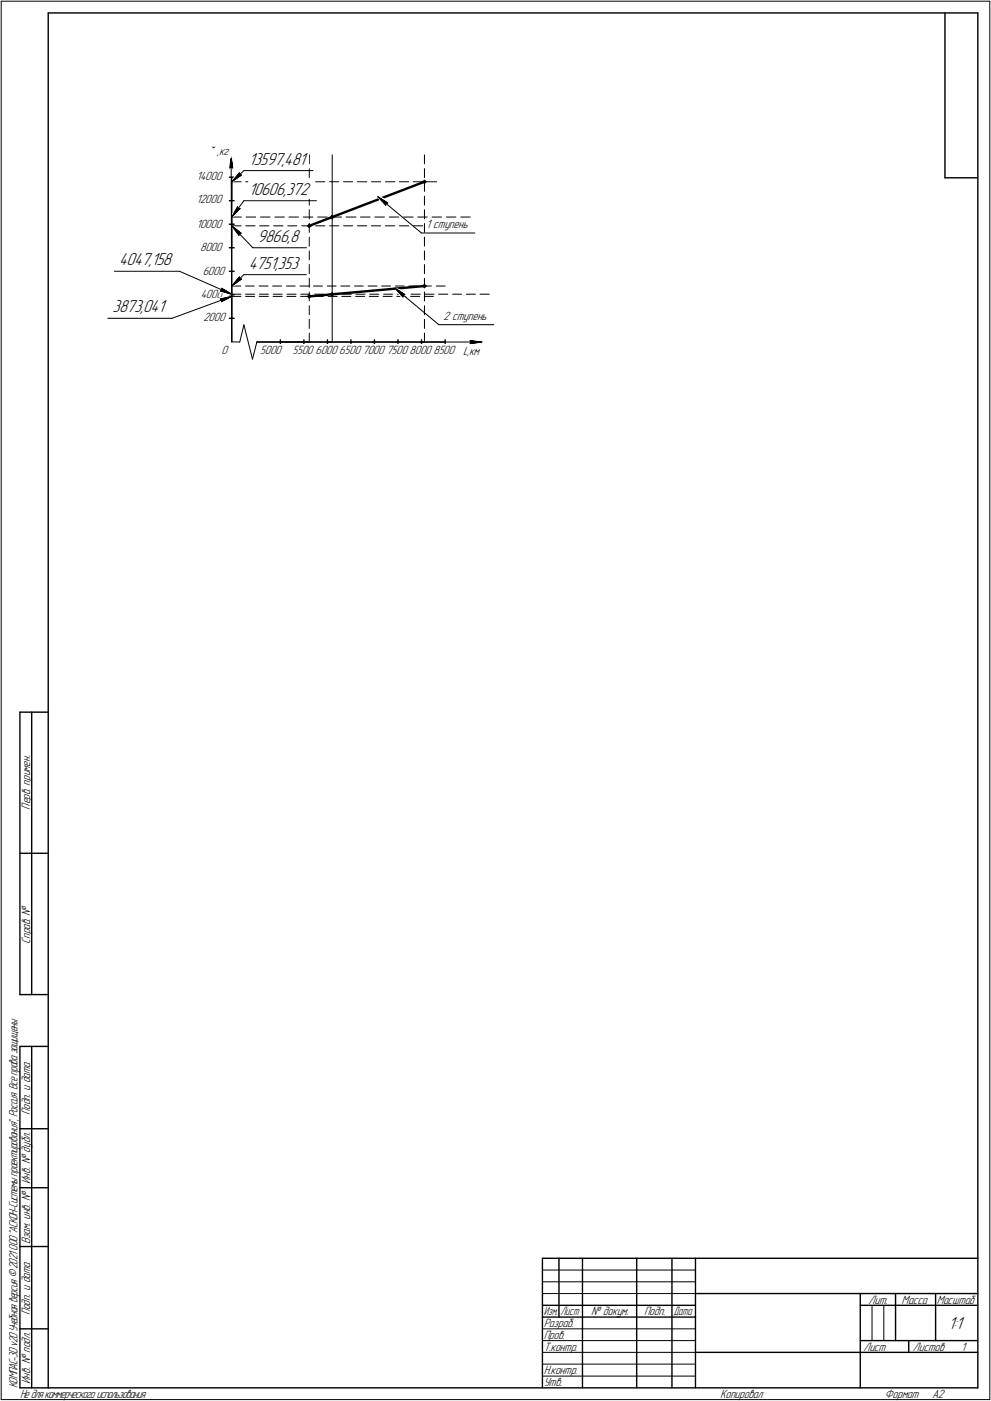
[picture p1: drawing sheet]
<svg xmlns="http://www.w3.org/2000/svg" width="421mm" height="595mm" viewBox="0 0 421 595" stroke-linecap="round" stroke-linejoin="round" font-family="sans-serif">
<defs><g id="words">
<g font-size="7.8">
<text x="105.7" y="69.9">13597,481</text>
<text x="105.7" y="82.7">10606,372</text>
<text x="109.5" y="102.7">9866,8</text>
<text x="50.6" y="112.7">4047,158</text>
<text x="105.7" y="114.1">4751,353</text>
<text x="47.8" y="132.7">3873,041</text>
<text x="402.9" y="564.5">1:1</text>
</g>
<g font-size="5.4">
<text x="83.5" y="76.7">14000</text>
<text x="83.5" y="86.4">12000</text>
<text x="83.5" y="96.7">10000</text>
<text x="181.1" y="96.9">1 ступень</text>
<text x="85" y="106.7">8000</text>
<text x="86.1" y="116.7">6000</text>
<text x="85.3" y="126.7">4000</text>
<text x="86.4" y="136.3">2000</text>
<text x="188.4" y="135.8">2 ступень</text>
<text x="94.1" y="150.2">0</text>
<text x="110.6" y="150.4">5000</text>
<text x="124.3" y="150.4">5500</text>
<text x="134" y="150.3">6000</text>
<text x="144.2" y="150.3">6500</text>
<text x="154" y="150.3">7000</text>
<text x="164.2" y="150.3">7500</text>
<text x="174" y="150.3">8000</text>
<text x="184.2" y="150.3">8500</text>
<text x="196.8" y="150.9">L,км</text>
<text x="12.8" y="343.9" transform="rotate(-90 12.8 343.9)">Перв. примен.</text>
<text x="12.8" y="400.8" transform="rotate(-90 12.8 400.8)">Справ. №</text>
<text x="12.8" y="473.7" transform="rotate(-90 12.8 473.7)">Подп. и дата</text>
<text x="12.8" y="502.8" transform="rotate(-90 12.8 502.8)">Инв. № дубл.</text>
<text x="12.8" y="528.6" transform="rotate(-90 12.8 528.6)">Взам. инв. №</text>
<text x="369.1" y="553.8">Лит.</text>
<text x="383.1" y="553.8">Масса</text>
<text x="398" y="553.8">Масштаб</text>
<text x="12.8" y="558.7" transform="rotate(-90 12.8 558.7)">Подп. и дата</text>
<text x="231" y="563.8">Разраб.</text>
<text x="251.2" y="558.8">№ докум.</text>
<text x="273.6" y="558.8">Подп.</text>
<text x="231" y="568.8">Пров.</text>
<text x="231" y="573.8">Т.контр.</text>
<text x="366.9" y="573.8">Лист</text>
<text x="387.9" y="573.8">Листов</text>
<text x="408.4" y="573.8">1</text>
<text x="12.8" y="587.8" transform="rotate(-90 12.8 587.8)">Инв. № подл.</text>
<text x="231" y="583.8">Н.контр.</text>
<text x="7.5" y="589.5" transform="rotate(-90 7.5 589.5)">КОМПАС-3Dv20Учебнаяверсия©2021 ООО&quot;АСКОН-Системыпроектирования&quot;, Россия. Всеправазащищены.</text>
<text x="8.5" y="593.7">Недлякоммерческогоиспользования</text>
<text x="231" y="588.8">Утв.</text>
<text x="306" y="593.8">Копировал</text>
<text x="376" y="593.8">Формат</text>
<text x="396" y="593.8">A2</text>
</g>
<g font-size="5.3">
<text x="231.1" y="558.8">Изм.</text>
<text x="238.1" y="558.8">Лист</text>
<text x="286.1" y="558.8">Дата</text>
</g>
<text font-size="5.1" x="88.8" y="65.8">ˇ ,кг</text>
</g></defs>
<g fill="none" stroke="#000" stroke-width=".42">
<path d="M.5 .5v594zM.5 .5h420zM420.5 .5v594zM97.6 71.4l.7-.5zM98.2 66.4l.7 5zM98.2 66.4l-.6 5zM98.2 66.4l.3 78.8zM98.3 70.9l.6 .5zM98.5 77.2v8.1zM98.5 77.2h3.9zM98.5 77.2l4.1-2.9zM98.5 77.2l5.1-4.7z"/>
<path d="M101.7 73.4l-3.2 3.8zM101.7 73.4l.1 .8zM101.8 74.2l.8 .1zM103.6 72.5h29.4zM104.4 77.2h4zM110.3 77.2h4zM116.2 77.2h4zM122.3 77.2h3.9zM128.2 77.2h3.9zM131.4 77.5v3.8zM131.4 71.6v3.8zM131.4 65.8v3.8z"/>
<path d="M134.1 77.2h3.9zM140 77.2h3.9zM141.1 65.8v79.5zM146 77.2h3.9zM151.9 77.2h3.9zM157.8 77.2h3.9zM163.7 77.2h4zM169.7 77.2h4zM175.6 77.2h4zM179.6 77.2l.7-.7zM179.6 77.2l.7 .8zM179.8 77.2l.5-.4z"/>
<path d="M179.8 77.2l.5 .5zM180.1 77.2l.2 .3zM180.3 77.5v3.8zM180.3 71.6v3.8zM180.3 65.8v3.8zM180.3 77l.3 .2zM180.3 77l-.2 .2zM180.3 77.5l.3-.3zM180.3 76.8l.5 .4zM180.3 77.7l.5-.5zM180.3 76.5l.8 .7zM180.3 78l.8-.8z"/>
<path d="M180.6 77.2h.2zM180.8 77.2h.3zM181.5 77.2h4zM98.5 95.9v9.3zM98.5 95.9h3.9zM98.5 92.2v3zM98.5 92.2h4zM98.5 95.9l3.9 3.2zM98.5 95.9l3 4.1zM98.5 95.9l8.9 9.3zM100.9 87.8l-2.4 4.4zM100.9 87.8l.3 .8z"/>
<path d="M101.2 88.6h.8zM101.6 99.1h.8zM101.6 99.1l-.1 .9zM102 88.6l-3.5 3.6zM103.6 85.3l-5.1 6.9zM103.6 85.3h30.9zM104.4 95.9h4zM104.6 92.2h4zM110.3 95.9h4zM110.7 92.2h4zM116.2 95.9h4zM116.8 92.2h4z"/>
<path d="M122.3 95.9h3.9zM122.8 92.2h4zM128.2 95.9h3.9zM128.9 92.2h4zM130.6 95.9l.8-.7zM130.6 95.9l.8 .8zM130.9 95.9l.5-.5zM130.9 95.9l.5 .5zM131.1 95.9l.3 .3zM131.4 94.9v3.8zM131.4 89.1v3.9zM131.4 83.3v3.8z"/>
<path d="M131.4 95.7l.3 .2zM131.4 95.7l-.3 .2zM131.4 95.4l.5 .5zM131.4 95.2l.8 .7zM131.7 95.9l-.3 .3zM131.7 95.9h.2zM131.9 95.9l-.5 .5zM131.9 95.9h.3zM132.2 95.9l-.8 .8zM134.1 95.9h3.9zM135 92.2h4zM140 95.9h3.9z"/>
<path d="M140.4 92.2l.7-.8zM140.4 92.2l.7 .8zM140.6 92.2l.5 .5zM140.9 92.2l.2 .3zM141.1 92.2h4zM141.1 91.9l.3 .3zM141.1 91.9l-.2 .3zM141.1 91.7l.5 .5zM141.1 91.7l-.5 .5zM141.1 91.4l.8 .8zM141.1 93l.8-.8zM141.4 92.2l-.3 .3z"/>
<path d="M141.4 92.2h.2zM141.6 92.2l-.5 .5zM141.6 92.2h.3zM146 95.9h3.9zM147.1 92.2h4.1zM151.9 95.9h3.9zM153.2 92.2h4zM157.8 95.9h3.9zM159.3 92.2h4zM160.5 83.6l4.3 2.6zM160.5 83.6l3.4 3.6zM160.5 83.6l18.6 15.4z"/>
<path d="M163.7 95.9h4zM163.9 86.4l.9-.2zM163.9 86.4v.8zM165.4 92.2h4zM169.7 95.9h4zM171.4 92.2h4.1zM175.6 95.9h4zM177.5 92.2h4zM179.1 99h22.7zM180.3 94.9v3.8zM180.3 89.1v3.9zM180.3 83.3v3.8z"/>
<path d="M181.5 95.9h4zM183.6 92.2h4zM189.7 92.2h4zM195.7 92.2h4.1zM48.6 115.2h27.7zM76.3 115.2l22.2 9.8zM101.7 117.6l-3.2 3.9zM101.7 117.6l.1 .8zM101.8 118.4l.8 .1zM103.6 116.7h26.5zM107.4 105.2h22.8zM131.4 118.2v3.8z"/>
<path d="M131.4 112.4v3.8zM131.4 106.6v3.8zM131.4 100.8v3.8zM180.3 118.2v3.8zM180.3 112.4v3.8zM180.3 106.6v3.8zM180.3 100.8v3.8zM45.8 135.2h27.3zM73.1 135.2l25.4-9.3zM93.6 127l.6 .4zM93.6 127l4.9-1.1zM93.6 123.6l4.9 1.4z"/>
<path d="M93.6 123.6l.8-.4zM94.1 128.2l4.4-2.3zM94.1 122.4l.3 .8zM94.1 122.4l4.4 2.6zM94.2 127.4l-.1 .8zM98.5 125.9v9.3zM98.5 125.9h3.9zM98.5 121.5v3.7zM98.5 121.5h3.8zM98.5 125h3.9zM98.5 121.5l4.1-3zM98.5 121.5l5.1-4.8z"/>
<path d="M103.6 138l-1.7 7.3zM103.6 138l3.7 14.6zM104.3 125.9h3.9zM104.3 121.5h3.7zM104.3 125h3.9zM110.1 121.5h3.8zM110.2 125.9h3.8zM110.2 125h3.8zM115.8 121.5h3.8zM116 125.9h3.9zM116.1 125h3.8zM121.7 121.5h3.7z"/>
<path d="M121.8 125.9h3.9zM121.9 125h3.9zM127.4 121.5h3.8zM127.7 125.9h3.9zM127.8 125h3.9zM130.6 125.9l.8 .8zM130.9 125.9l.5-.5zM130.9 125.9l.5 .5zM131.1 125.9l.3 .3zM131.4 135.6v3.9zM131.4 129.9v3.8zM131.4 124v3.8z"/>
<path d="M131.4 125.6l.3 .3zM131.4 125.6l-.3 .3zM131.4 126.2l.3-.3zM131.4 125.4l.5 .5zM131.4 126.4l.5-.5zM131.4 125.1l.8 .8zM131.4 125.1l-.8 .8zM131.7 125.9h.2zM131.9 125.9h.3zM132.2 125.9l-.8 .8zM133.2 121.5h3.8zM133.5 125.9h3.9z"/>
<path d="M133.7 125h3.8zM139 121.5h3.8zM139.4 125.9h3.9zM139.5 125h3.8zM140.4 125l.7-.7zM140.4 125l.7 .7zM140.6 125l.5-.5zM140.6 125l.5 .5zM140.9 125l.2 .2zM141.1 124.7l.3 .3zM141.1 124.7l-.2 .3zM141.1 124.5l.5 .5z"/>
<path d="M141.1 125.5l.5-.5zM141.1 124.3l.8 .7zM141.1 125.7l.8-.7zM141.4 125l-.3 .2zM141.4 125h.2zM141.6 125h.3zM144.8 121.5h3.8zM145.2 125.9h3.9zM145.4 125h3.9zM150.6 121.5h3.7zM151 125.9h3.9zM151.2 125h3.9z"/>
<path d="M156.4 121.5h3.8zM156.9 125.9h3.9zM157.1 125h3.9zM162.1 121.5h3.8zM162.7 125.9h3.9zM163 125h3.8zM167.8 122.4l4.2 2.7zM167.8 122.4l3.4 3.8zM167.8 122.4l18.6 15.5zM168 121.5h3.7zM168.6 125.9h3.9zM168.8 125h3.8z"/>
<path d="M171.3 125.3l.7-.2zM171.3 125.3l-.1 .9zM173.7 121.5h3.8zM174.4 125.9h3.9zM174.7 125h3.9zM179.5 121.5h3.8zM179.6 121.5l.7 .8zM179.8 121.5l.5 .5zM180.1 121.5l.2 .3zM180.3 125.9h3.8zM180.3 135.6v3.9zM180.3 129.9v3.8z"/>
<path d="M180.3 124v3.8zM180.3 121.2l.3 .3zM180.3 121.2l-.2 .3zM180.3 121.8l.3-.3zM180.3 121l.5 .5zM180.3 121l-.5 .5zM180.3 122l.5-.5zM180.3 120.7l.8 .8zM180.3 120.7l-.7 .8zM180.3 122.3l.8-.8zM180.5 125h3.9zM180.6 121.5h.2z"/>
<path d="M180.8 121.5h.3zM185.3 121.5h3.8zM186.4 125h3.8zM186.4 137.9h23.4zM192.3 125h3.8zM198.1 125h3.9zM204 125h3.9zM98.5 145.2l3.4 .1zM109.1 145.3l-1.8 7.3zM109.1 145.3h95.6zM119.1 145.3h12.3zM131.4 141.5v3.8z"/>
<path d="M139.1 145.3h2zM179.1 145.3h1.2zM180.3 141.5v3.8zM199.7 146l5-.7zM199.7 144.7l.5 .6zM199.7 144.7l5 .6zM200.2 145.3l-.5 .7zM230.5 539.5h65zM230.5 544.5h65zM230.5 549.5h65zM370.5 554.5v15zM375.5 554.5v15z"/>
<path d="M230.5 564.5h65zM230.5 569.5h65zM230.5 574.5h65zM230.5 579.5h65zM.5 594.5h420zM230.5 584.5h65z"/>
</g>
<g fill="none" stroke="#000" stroke-width=".59">
<path d="M20.5 5.5v584zM20.5 5.5h395zM401.5 5.5v70zM415.5 5.5v584zM97.5 75.3h2zM98.5 75.3v10zM401.5 75.5h14zM97.5 95.2h2zM97.5 85.3h2zM98.5 95.2v10zM98.5 85.3v9.9zM97.5 115.2h2z"/>
<path d="M97.5 105.2h2zM98.5 115.2v10zM98.5 105.2v10zM97.5 135.2h2zM97.5 125.2h2zM98.5 135.2v10zM98.5 125.2v10zM109.1 145.3h10zM119.1 144.4v1.9zM119.1 145.3h10zM129.1 144.4v1.9zM129.1 145.3h10z"/>
<path d="M139.1 144.4v1.9zM139.1 145.3h10zM149.1 144.4v1.9zM149.1 145.3h10zM159.1 144.4v1.9zM159.1 145.3h10zM169.1 144.4v1.9zM169.1 145.3h10zM179.1 144.4v1.9zM179.1 145.3h10zM189.1 144.4v1.9zM8.5 302.5v120z"/>
<path d="M8.5 302.5h12zM13.5 302.5v120zM8.5 362.5h12zM8.5 422.5h12zM8.5 444.5v145zM8.5 444.5h12zM13.5 444.5v145zM8.5 479.5h12zM8.5 504.5h12zM8.5 529.5h12zM230.5 534.5h185zM230.5 534.5v55z"/>
<path d="M237.5 534.5v25zM247.5 534.5v55zM270.5 534.5v55zM285.5 534.5v55zM295.5 534.5v55zM230.5 554.5h65zM230.5 559.5h65zM295.5 549.5h120zM365.5 549.5v40zM365.5 554.5h15zM380.5 549.5v20zM380.5 554.5h35z"/>
<path d="M397.5 549.5v20zM8.5 564.5h12zM295.5 574.5h70zM365.5 574.5h50zM365.5 569.5h50zM386.1 569.5v5zM8.5 589.5h12zM20.5 589.5h395z"/>
</g>
<path d="M131.4 95.9l48.9-18.7zM98.5 125v.2zM131.4 125.9l48.9-4.4z" fill="none" stroke="#000" stroke-width="1"/>
<g fill="#fff" stroke="#fff" stroke-width=".42">
<path d="M98.1 66.6h.3zM98.1 66.7h.3zM98.1 66.8h.4zM98 66.9h.5zM98 67h.5zM98 67.1h.6zM98 67.1h.6zM98 67.2h.6zM97.9 67.3h.7zM97.9 67.4h.8zM97.9 67.5h.8zM97.8 67.6h.9zM97.8 67.6h1zM97.7 67.7h1.1zM97.7 67.8h1.2zM97.7 67.9h1.2zM97.6 68h1.4zM97.6 68.1h1.4zM97.5 68.2h1.5zM97.5 68.2h1.6zM97.5 68.3h1.6zM97.5 68.4h1.6zM97.5 68.5h1.6zM97.5 68.6h1.6zM97.5 68.7h1.6zM97.5 68.7h1.6zM97.5 68.8h1.6zM97.5 68.9h1.6zM97.5 69h1.6zM97.5 69.1h1.6zM97.5 69.2h1.6zM97.5 69.3h1.6zM97.5 69.3h1.6zM97.4 69.4h1.8zM97.4 69.5h1.8zM97.4 69.6h1.8zM97.4 69.7h1.8zM97.4 69.8h1.8zM97.4 69.8h1.8zM97.4 69.9h1.8zM97.3 70h1.9zM97.3 70.1h2zM97.3 70.2h2zM97.3 70.3h2zM97.3 70.4h2zM97.3 70.4h2zM97.3 70.5h2zM97.3 70.6h2zM97.2 70.7h2.2zM97.2 70.8h2.2zM97.2 70.9h2.2zM97.2 71h2.2zM97.2 71h2.2zM97.2 71.1h2.2zM97.2 71.2h2.2zM97.1 71.3h2.4zM97.1 71.4h2.4zM97.1 71.5h2.4zM97.1 71.5h2.4zM97.1 71.6h2.4zM97.1 71.7h2.4zM97.1 71.8h2.4z"/>
<path d="M199.2 144.2h.7zM199.2 144.3h1.3zM199.2 144.4h1.9zM199.2 144.4h2.6zM199.2 144.5h3.2zM199.2 144.6h3.7zM199.2 144.7h4zM199.2 144.8h4.3zM199.2 144.9h4.4zM199.2 144.9h4.7zM199.2 145h4.9zM199.2 145.1h5.1zM199.2 145.2h5.4zM199.2 145.3h5.5zM199.2 145.4h5.4zM199.2 145.5h5.2zM199.2 145.5h4.9zM199.2 145.6h4.8zM199.2 145.7h4.6zM199.2 145.8h4.3zM199.2 145.9h4.2zM199.2 146h4zM199.2 146h3.7zM199.2 146.1h3.2zM199.2 146.2h2.6zM199.2 146.3h1.9zM199.2 146.4h1.3zM199.2 146.5h.7z"/>
<path d="M196.8 147h7.9zM196.8 147.1h7.9zM196.8 147.2h7.9zM196.8 147.2h7.9zM196.8 147.3h7.9zM196.8 147.4h7.9zM196.8 147.5h7.9zM196.8 147.6h7.9zM196.8 147.7h7.9zM196.8 147.7h7.9zM196.8 147.8h7.9zM196.8 147.9h7.9zM196.8 148h7.9zM196.8 148.1h7.9zM196.8 148.2h7.9zM196.8 148.3h7.9zM196.8 148.3h7.9zM196.8 148.4h7.9zM196.8 148.5h7.9zM196.8 148.6h7.9zM196.8 148.7h7.9zM196.8 148.8h7.9zM196.8 148.8h7.9zM196.8 148.9h7.9zM196.8 149h7.9zM196.8 149.1h7.9zM196.8 149.2h7.9zM196.8 149.3h7.9zM196.8 149.4h7.9zM196.8 149.4h7.9zM196.8 149.5h7.9zM196.8 149.6h7.9zM196.8 149.7h7.9zM196.8 149.8h7.9zM196.8 149.9h7.9zM196.8 149.9h7.9zM196.8 150h7.9zM196.8 150.1h7.9zM196.8 150.2h7.9zM196.8 150.3h7.9zM196.8 150.4h7.9zM196.8 150.5h7.9zM196.8 150.5h7.9zM196.8 150.6h7.9zM196.8 150.7h7.9zM196.8 150.8h7.9zM196.8 150.9h7.9zM196.8 151h7.9zM196.8 151h7.9zM196.8 151.1h7.9zM196.8 151.2h7.9zM196.8 151.3h7.9zM196.8 151.4h7.9zM196.8 151.5h7.9zM196.8 151.6h7.9zM196.8 151.6h7.9zM196.8 151.7h7.9zM196.8 151.8h7.9zM196.8 151.9h7.9z"/>
<path d="M88.8 61.4h9.4zM88.8 61.5h9.4zM88.8 61.6h9.4zM88.8 61.6h9.4zM88.8 61.7h9.4zM88.8 61.8h9.4zM88.8 61.9h9.4zM88.8 62h9.4zM88.8 62.1h9.4zM88.8 62.1h9.4zM88.8 62.2h9.4zM88.8 62.3h9.4zM88.8 62.4h9.4zM88.8 62.5h9.4zM88.8 62.6h9.4zM88.8 62.7h9.4zM88.8 62.7h9.4zM88.8 62.8h9.4zM88.8 62.9h9.4zM88.8 63h9.4zM88.8 63.1h9.4zM88.8 63.2h9.4zM88.8 63.2h9.4zM88.8 63.3h9.4zM88.8 63.4h9.4zM88.8 63.5h9.4zM88.8 63.6h9.4zM88.8 63.7h9.4zM88.8 63.8h9.4zM88.8 63.8h9.4zM88.8 63.9h9.4zM88.8 64h9.4zM88.8 64.1h9.4zM88.8 64.2h9.4zM88.8 64.3h9.4zM88.8 64.3h9.4zM88.8 64.4h9.4zM88.8 64.5h9.4zM88.8 64.6h9.4zM88.8 64.7h9.4zM88.8 64.8h9.4zM88.8 64.9h9.4zM88.8 64.9h9.4zM88.8 65h9.4zM88.8 65.1h9.4zM88.8 65.2h9.4zM88.8 65.3h9.4zM88.8 65.4h9.4zM88.8 65.4h9.4zM88.8 65.5h9.4zM88.8 65.6h9.4zM88.8 65.7h9.4zM88.8 65.8h9.4zM88.8 65.9h9.4zM88.8 66h9.4zM88.8 66h9.4zM88.8 66.1h9.4zM88.8 66.2h9.4zM88.8 66.3h9.4zM88.8 66.4h9.4zM88.8 66.5h9.4zM88.8 66.5h9.4zM88.8 66.6h9.4zM88.8 66.7h9.4zM88.8 66.8h9.4zM88.8 66.9h9.4zM88.8 67h9.4z"/>
<path d="M94.1 146.3h3.5zM94.1 146.4h3.5zM94.1 146.5h3.5zM94.1 146.6h3.5zM94.1 146.6h3.5zM94.1 146.7h3.5zM94.1 146.8h3.5zM94.1 146.9h3.5zM94.1 147h3.5zM94.1 147.1h3.5zM94.1 147.2h3.5zM94.1 147.2h3.5zM94.1 147.3h3.5zM94.1 147.4h3.5zM94.1 147.5h3.5zM94.1 147.6h3.5zM94.1 147.7h3.5zM94.1 147.7h3.5zM94.1 147.8h3.5zM94.1 147.9h3.5zM94.1 148h3.5zM94.1 148.1h3.5zM94.1 148.2h3.5zM94.1 148.3h3.5zM94.1 148.3h3.5zM94.1 148.4h3.5zM94.1 148.5h3.5zM94.1 148.6h3.5zM94.1 148.7h3.5zM94.1 148.8h3.5zM94.1 148.8h3.5zM94.1 148.9h3.5zM94.1 149h3.5zM94.1 149.1h3.5zM94.1 149.2h3.5zM94.1 149.3h3.5zM94.1 149.4h3.5zM94.1 149.4h3.5zM94.1 149.5h3.5zM94.1 149.6h3.5zM94.1 149.7h3.5zM94.1 149.8h3.5zM94.1 149.9h3.5zM94.1 149.9h3.5zM94.1 150h3.5zM94.1 150.1h3.5zM94.1 150.2h3.5zM94.1 150.3h3.5zM94.1 150.4h3.5zM94.1 150.5h3.5zM94.1 150.5h3.5zM94.1 150.6h3.5zM94.1 150.7h3.5zM94.1 150.8h3.5zM94.1 150.9h3.5zM94.1 151h3.5zM94.1 151h3.5zM94.1 151.1h3.5zM94.1 151.2h3.5z"/>
<path d="M110.6 146.5h9.9zM110.6 146.6h9.9zM110.6 146.6h9.9zM110.6 146.7h9.9zM110.6 146.8h9.9zM110.6 146.9h9.9zM110.6 147h9.9zM110.6 147.1h9.9zM110.6 147.2h9.9zM110.6 147.2h9.9zM110.6 147.3h9.9zM110.6 147.4h9.9zM110.6 147.5h9.9zM110.6 147.6h9.9zM110.6 147.7h9.9zM110.6 147.7h9.9zM110.6 147.8h9.9zM110.6 147.9h9.9zM110.6 148h9.9zM110.6 148.1h9.9zM110.6 148.2h9.9zM110.6 148.3h9.9zM110.6 148.3h9.9zM110.6 148.4h9.9zM110.6 148.5h9.9zM110.6 148.6h9.9zM110.6 148.7h9.9zM110.6 148.8h9.9zM110.6 148.8h9.9zM110.6 148.9h9.9zM110.6 149h9.9zM110.6 149.1h9.9zM110.6 149.2h9.9zM110.6 149.3h9.9zM110.6 149.4h9.9zM110.6 149.4h9.9zM110.6 149.5h9.9zM110.6 149.6h9.9zM110.6 149.7h9.9zM110.6 149.8h9.9zM110.6 149.9h9.9zM110.6 149.9h9.9zM110.6 150h9.9zM110.6 150.1h9.9zM110.6 150.2h9.9zM110.6 150.3h9.9zM110.6 150.4h9.9zM110.6 150.5h9.9zM110.6 150.5h9.9zM110.6 150.6h9.9zM110.6 150.7h9.9zM110.6 150.8h9.9zM110.6 150.9h9.9zM110.6 151h9.9zM110.6 151h9.9zM110.6 151.1h9.9zM110.6 151.2h9.9zM110.6 151.3h9.9zM110.6 151.4h9.9z"/>
<path d="M83.5 92.7h11.7zM83.5 92.8h11.7zM83.5 92.9h11.7zM83.5 93h11.7zM83.5 93h11.7zM83.5 93.1h11.7zM83.5 93.2h11.7zM83.5 93.3h11.7zM83.5 93.4h11.7zM83.5 93.5h11.7zM83.5 93.6h11.7zM83.5 93.6h11.7zM83.5 93.7h11.7zM83.5 93.8h11.7zM83.5 93.9h11.7zM83.5 94h11.7zM83.5 94.1h11.7zM83.5 94.1h11.7zM83.5 94.2h11.7zM83.5 94.3h11.7zM83.5 94.4h11.7zM83.5 94.5h11.7zM83.5 94.6h11.7zM83.5 94.7h11.7zM83.5 94.7h11.7zM83.5 94.8h11.7zM83.5 94.9h11.7zM83.5 95h11.7zM83.5 95.1h11.7zM83.5 95.2h11.7zM83.5 95.2h11.7zM83.5 95.3h11.7zM83.5 95.4h11.7zM83.5 95.5h11.7zM83.5 95.6h11.7zM83.5 95.7h11.7zM83.5 95.8h11.7zM83.5 95.8h11.7zM83.5 95.9h11.7zM83.5 96h11.7zM83.5 96.1h11.7zM83.5 96.2h11.7zM83.5 96.3h11.7zM83.5 96.4h11.7zM83.5 96.4h11.7zM83.5 96.5h11.7zM83.5 96.6h11.7zM83.5 96.7h11.7zM83.5 96.8h11.7zM83.5 96.9h11.7zM83.5 96.9h11.7zM83.5 97h11.7zM83.5 97.1h11.7zM83.5 97.2h11.7zM83.5 97.3h11.7zM83.5 97.4h11.7zM83.5 97.5h11.7zM83.5 97.5h11.7zM83.5 97.6h11.7z"/>
<path d="M85 102.7h10.2zM85 102.8h10.2zM85 102.9h10.2zM85 103h10.2zM85 103h10.2zM85 103.1h10.2zM85 103.2h10.2zM85 103.3h10.2zM85 103.4h10.2zM85 103.5h10.2zM85 103.5h10.2zM85 103.6h10.2zM85 103.7h10.2zM85 103.8h10.2zM85 103.9h10.2zM85 104h10.2zM85 104.1h10.2zM85 104.1h10.2zM85 104.2h10.2zM85 104.3h10.2zM85 104.4h10.2zM85 104.5h10.2zM85 104.6h10.2zM85 104.6h10.2zM85 104.7h10.2zM85 104.8h10.2zM85 104.9h10.2zM85 105h10.2zM85 105.1h10.2zM85 105.2h10.2zM85 105.2h10.2zM85 105.3h10.2zM85 105.4h10.2zM85 105.5h10.2zM85 105.6h10.2zM85 105.7h10.2zM85 105.7h10.2zM85 105.8h10.2zM85 105.9h10.2zM85 106h10.2zM85 106.1h10.2zM85 106.2h10.2zM85 106.3h10.2zM85 106.3h10.2zM85 106.4h10.2zM85 106.5h10.2zM85 106.6h10.2zM85 106.7h10.2zM85 106.8h10.2zM85 106.8h10.2zM85 106.9h10.2zM85 107h10.2zM85 107.1h10.2zM85 107.2h10.2zM85 107.3h10.2zM85 107.4h10.2zM85 107.4h10.2zM85 107.5h10.2zM85 107.6h10.2z"/>
<path d="M86.1 112.8h10.2zM86.1 112.9h10.2zM86.1 112.9h10.2zM86.1 113h10.2zM86.1 113.1h10.2zM86.1 113.2h10.2zM86.1 113.3h10.2zM86.1 113.4h10.2zM86.1 113.5h10.2zM86.1 113.5h10.2zM86.1 113.6h10.2zM86.1 113.7h10.2zM86.1 113.8h10.2zM86.1 113.9h10.2zM86.1 114h10.2zM86.1 114h10.2zM86.1 114.1h10.2zM86.1 114.2h10.2zM86.1 114.3h10.2zM86.1 114.4h10.2zM86.1 114.5h10.2zM86.1 114.6h10.2zM86.1 114.6h10.2zM86.1 114.7h10.2zM86.1 114.8h10.2zM86.1 114.9h10.2zM86.1 115h10.2zM86.1 115.1h10.2zM86.1 115.1h10.2zM86.1 115.2h10.2zM86.1 115.3h10.2zM86.1 115.4h10.2zM86.1 115.5h10.2zM86.1 115.6h10.2zM86.1 115.7h10.2zM86.1 115.7h10.2zM86.1 115.8h10.2zM86.1 115.9h10.2zM86.1 116h10.2zM86.1 116.1h10.2zM86.1 116.2h10.2zM86.1 116.2h10.2zM86.1 116.3h10.2zM86.1 116.4h10.2zM86.1 116.5h10.2zM86.1 116.6h10.2zM86.1 116.7h10.2zM86.1 116.8h10.2zM86.1 116.8h10.2zM86.1 116.9h10.2zM86.1 117h10.2zM86.1 117.1h10.2zM86.1 117.2h10.2zM86.1 117.3h10.2zM86.1 117.3h10.2zM86.1 117.4h10.2zM86.1 117.5h10.2zM86.1 117.6h10.2zM86.1 117.7h10.2z"/>
<path d="M85.3 122.8h10.1zM85.3 122.9h10.1zM85.3 122.9h10.1zM85.3 123h10.1zM85.3 123.1h10.1zM85.3 123.2h10.1zM85.3 123.3h10.1zM85.3 123.4h10.1zM85.3 123.4h10.1zM85.3 123.5h10.1zM85.3 123.6h10.1zM85.3 123.7h10.1zM85.3 123.8h10.1zM85.3 123.9h10.1zM85.3 124h10.1zM85.3 124h10.1zM85.3 124.1h10.1zM85.3 124.2h10.1zM85.3 124.3h10.1zM85.3 124.4h10.1zM85.3 124.5h10.1zM85.3 124.5h10.1zM85.3 124.6h10.1zM85.3 124.7h10.1zM85.3 124.8h10.1zM85.3 124.9h10.1zM85.3 125h10.1zM85.3 125.1h10.1zM85.3 125.1h10.1zM85.3 125.2h10.1zM85.3 125.3h10.1zM85.3 125.4h10.1zM85.3 125.5h10.1zM85.3 125.6h10.1zM85.3 125.6h10.1zM85.3 125.7h10.1zM85.3 125.8h10.1zM85.3 125.9h10.1zM85.3 126h10.1zM85.3 126.1h10.1zM85.3 126.2h10.1zM85.3 126.2h10.1zM85.3 126.3h10.1zM85.3 126.4h10.1zM85.3 126.5h10.1zM85.3 126.6h10.1zM85.3 126.7h10.1zM85.3 126.7h10.1zM85.3 126.8h10.1zM85.3 126.9h10.1zM85.3 127h10.1zM85.3 127.1h10.1zM85.3 127.2h10.1zM85.3 127.3h10.1zM85.3 127.3h10.1zM85.3 127.4h10.1zM85.3 127.5h10.1zM85.3 127.6h10.1zM85.3 127.7h10.1z"/>
<path d="M86.4 132.3h10.2zM86.4 132.4h10.2zM86.4 132.5h10.2zM86.4 132.6h10.2zM86.4 132.7h10.2zM86.4 132.8h10.2zM86.4 132.8h10.2zM86.4 132.9h10.2zM86.4 133h10.2zM86.4 133.1h10.2zM86.4 133.2h10.2zM86.4 133.3h10.2zM86.4 133.3h10.2zM86.4 133.4h10.2zM86.4 133.5h10.2zM86.4 133.6h10.2zM86.4 133.7h10.2zM86.4 133.8h10.2zM86.4 133.9h10.2zM86.4 133.9h10.2zM86.4 134h10.2zM86.4 134.1h10.2zM86.4 134.2h10.2zM86.4 134.3h10.2zM86.4 134.4h10.2zM86.4 134.5h10.2zM86.4 134.5h10.2zM86.4 134.6h10.2zM86.4 134.7h10.2zM86.4 134.8h10.2zM86.4 134.9h10.2zM86.4 135h10.2zM86.4 135h10.2zM86.4 135.1h10.2zM86.4 135.2h10.2zM86.4 135.3h10.2zM86.4 135.4h10.2zM86.4 135.5h10.2zM86.4 135.6h10.2zM86.4 135.6h10.2zM86.4 135.7h10.2zM86.4 135.8h10.2zM86.4 135.9h10.2zM86.4 136h10.2zM86.4 136.1h10.2zM86.4 136.1h10.2zM86.4 136.2h10.2zM86.4 136.3h10.2zM86.4 136.4h10.2zM86.4 136.5h10.2zM86.4 136.6h10.2zM86.4 136.7h10.2zM86.4 136.7h10.2zM86.4 136.8h10.2zM86.4 136.9h10.2zM86.4 137h10.2zM86.4 137.1h10.2zM86.4 137.2h10.2zM86.4 137.2h10.2z"/>
<path d="M124.3 146.5h9.6zM124.3 146.6h9.6zM124.3 146.6h9.6zM124.3 146.7h9.6zM124.3 146.8h9.6zM124.3 146.9h9.6zM124.3 147h9.6zM124.3 147.1h9.6zM124.3 147.2h9.6zM124.3 147.2h9.6zM124.3 147.3h9.6zM124.3 147.4h9.6zM124.3 147.5h9.6zM124.3 147.6h9.6zM124.3 147.7h9.6zM124.3 147.7h9.6zM124.3 147.8h9.6zM124.3 147.9h9.6zM124.3 148h9.6zM124.3 148.1h9.6zM124.3 148.2h9.6zM124.3 148.3h9.6zM124.3 148.3h9.6zM124.3 148.4h9.6zM124.3 148.5h9.6zM124.3 148.6h9.6zM124.3 148.7h9.6zM124.3 148.8h9.6zM124.3 148.8h9.6zM124.3 148.9h9.6zM124.3 149h9.6zM124.3 149.1h9.6zM124.3 149.2h9.6zM124.3 149.3h9.6zM124.3 149.4h9.6zM124.3 149.4h9.6zM124.3 149.5h9.6zM124.3 149.6h9.6zM124.3 149.7h9.6zM124.3 149.8h9.6zM124.3 149.9h9.6zM124.3 149.9h9.6zM124.3 150h9.6zM124.3 150.1h9.6zM124.3 150.2h9.6zM124.3 150.3h9.6zM124.3 150.4h9.6zM124.3 150.5h9.6zM124.3 150.5h9.6zM124.3 150.6h9.6zM124.3 150.7h9.6zM124.3 150.8h9.6zM124.3 150.9h9.6zM124.3 151h9.6zM124.3 151h9.6zM124.3 151.1h9.6zM124.3 151.2h9.6zM124.3 151.3h9.6zM124.3 151.4h9.6z"/>
<path d="M134 146.4h10.2zM134 146.5h10.2zM134 146.6h10.2zM134 146.6h10.2zM134 146.7h10.2zM134 146.8h10.2zM134 146.9h10.2zM134 147h10.2zM134 147.1h10.2zM134 147.2h10.2zM134 147.2h10.2zM134 147.3h10.2zM134 147.4h10.2zM134 147.5h10.2zM134 147.6h10.2zM134 147.7h10.2zM134 147.7h10.2zM134 147.8h10.2zM134 147.9h10.2zM134 148h10.2zM134 148.1h10.2zM134 148.2h10.2zM134 148.3h10.2zM134 148.3h10.2zM134 148.4h10.2zM134 148.5h10.2zM134 148.6h10.2zM134 148.7h10.2zM134 148.8h10.2zM134 148.8h10.2zM134 148.9h10.2zM134 149h10.2zM134 149.1h10.2zM134 149.2h10.2zM134 149.3h10.2zM134 149.4h10.2zM134 149.4h10.2zM134 149.5h10.2zM134 149.6h10.2zM134 149.7h10.2zM134 149.8h10.2zM134 149.9h10.2zM134 149.9h10.2zM134 150h10.2zM134 150.1h10.2zM134 150.2h10.2zM134 150.3h10.2zM134 150.4h10.2zM134 150.5h10.2zM134 150.5h10.2zM134 150.6h10.2zM134 150.7h10.2zM134 150.8h10.2zM134 150.9h10.2zM134 151h10.2zM134 151h10.2zM134 151.1h10.2zM134 151.2h10.2zM134 151.3h10.2z"/>
<path d="M144.2 146.3h9.9zM144.2 146.4h9.9zM144.2 146.5h9.9zM144.2 146.6h9.9zM144.2 146.6h9.9zM144.2 146.7h9.9zM144.2 146.8h9.9zM144.2 146.9h9.9zM144.2 147h9.9zM144.2 147.1h9.9zM144.2 147.2h9.9zM144.2 147.2h9.9zM144.2 147.3h9.9zM144.2 147.4h9.9zM144.2 147.5h9.9zM144.2 147.6h9.9zM144.2 147.7h9.9zM144.2 147.7h9.9zM144.2 147.8h9.9zM144.2 147.9h9.9zM144.2 148h9.9zM144.2 148.1h9.9zM144.2 148.2h9.9zM144.2 148.3h9.9zM144.2 148.3h9.9zM144.2 148.4h9.9zM144.2 148.5h9.9zM144.2 148.6h9.9zM144.2 148.7h9.9zM144.2 148.8h9.9zM144.2 148.8h9.9zM144.2 148.9h9.9zM144.2 149h9.9zM144.2 149.1h9.9zM144.2 149.2h9.9zM144.2 149.3h9.9zM144.2 149.4h9.9zM144.2 149.4h9.9zM144.2 149.5h9.9zM144.2 149.6h9.9zM144.2 149.7h9.9zM144.2 149.8h9.9zM144.2 149.9h9.9zM144.2 149.9h9.9zM144.2 150h9.9zM144.2 150.1h9.9zM144.2 150.2h9.9zM144.2 150.3h9.9zM144.2 150.4h9.9zM144.2 150.5h9.9zM144.2 150.5h9.9zM144.2 150.6h9.9zM144.2 150.7h9.9zM144.2 150.8h9.9zM144.2 150.9h9.9zM144.2 151h9.9zM144.2 151h9.9zM144.2 151.1h9.9zM144.2 151.2h9.9z"/>
<path d="M154 146.4h10.2zM154 146.5h10.2zM154 146.6h10.2zM154 146.6h10.2zM154 146.7h10.2zM154 146.8h10.2zM154 146.9h10.2zM154 147h10.2zM154 147.1h10.2zM154 147.2h10.2zM154 147.2h10.2zM154 147.3h10.2zM154 147.4h10.2zM154 147.5h10.2zM154 147.6h10.2zM154 147.7h10.2zM154 147.7h10.2zM154 147.8h10.2zM154 147.9h10.2zM154 148h10.2zM154 148.1h10.2zM154 148.2h10.2zM154 148.3h10.2zM154 148.3h10.2zM154 148.4h10.2zM154 148.5h10.2zM154 148.6h10.2zM154 148.7h10.2zM154 148.8h10.2zM154 148.8h10.2zM154 148.9h10.2zM154 149h10.2zM154 149.1h10.2zM154 149.2h10.2zM154 149.3h10.2zM154 149.4h10.2zM154 149.4h10.2zM154 149.5h10.2zM154 149.6h10.2zM154 149.7h10.2zM154 149.8h10.2zM154 149.9h10.2zM154 149.9h10.2zM154 150h10.2zM154 150.1h10.2zM154 150.2h10.2zM154 150.3h10.2zM154 150.4h10.2zM154 150.5h10.2zM154 150.5h10.2zM154 150.6h10.2zM154 150.7h10.2zM154 150.8h10.2zM154 150.9h10.2zM154 151h10.2zM154 151h10.2zM154 151.1h10.2zM154 151.2h10.2zM154 151.3h10.2z"/>
<path d="M164.2 146.3h9.9zM164.2 146.4h9.9zM164.2 146.5h9.9zM164.2 146.6h9.9zM164.2 146.6h9.9zM164.2 146.7h9.9zM164.2 146.8h9.9zM164.2 146.9h9.9zM164.2 147h9.9zM164.2 147.1h9.9zM164.2 147.2h9.9zM164.2 147.2h9.9zM164.2 147.3h9.9zM164.2 147.4h9.9zM164.2 147.5h9.9zM164.2 147.6h9.9zM164.2 147.7h9.9zM164.2 147.7h9.9zM164.2 147.8h9.9zM164.2 147.9h9.9zM164.2 148h9.9zM164.2 148.1h9.9zM164.2 148.2h9.9zM164.2 148.3h9.9zM164.2 148.3h9.9zM164.2 148.4h9.9zM164.2 148.5h9.9zM164.2 148.6h9.9zM164.2 148.7h9.9zM164.2 148.8h9.9zM164.2 148.8h9.9zM164.2 148.9h9.9zM164.2 149h9.9zM164.2 149.1h9.9zM164.2 149.2h9.9zM164.2 149.3h9.9zM164.2 149.4h9.9zM164.2 149.4h9.9zM164.2 149.5h9.9zM164.2 149.6h9.9zM164.2 149.7h9.9zM164.2 149.8h9.9zM164.2 149.9h9.9zM164.2 149.9h9.9zM164.2 150h9.9zM164.2 150.1h9.9zM164.2 150.2h9.9zM164.2 150.3h9.9zM164.2 150.4h9.9zM164.2 150.5h9.9zM164.2 150.5h9.9zM164.2 150.6h9.9zM164.2 150.7h9.9zM164.2 150.8h9.9zM164.2 150.9h9.9zM164.2 151h9.9zM164.2 151h9.9zM164.2 151.1h9.9zM164.2 151.2h9.9z"/>
<path d="M174 146.4h10.1zM174 146.5h10.1zM174 146.6h10.1zM174 146.6h10.1zM174 146.7h10.1zM174 146.8h10.1zM174 146.9h10.1zM174 147h10.1zM174 147.1h10.1zM174 147.2h10.1zM174 147.2h10.1zM174 147.3h10.1zM174 147.4h10.1zM174 147.5h10.1zM174 147.6h10.1zM174 147.7h10.1zM174 147.7h10.1zM174 147.8h10.1zM174 147.9h10.1zM174 148h10.1zM174 148.1h10.1zM174 148.2h10.1zM174 148.3h10.1zM174 148.3h10.1zM174 148.4h10.1zM174 148.5h10.1zM174 148.6h10.1zM174 148.7h10.1zM174 148.8h10.1zM174 148.8h10.1zM174 148.9h10.1zM174 149h10.1zM174 149.1h10.1zM174 149.2h10.1zM174 149.3h10.1zM174 149.4h10.1zM174 149.4h10.1zM174 149.5h10.1zM174 149.6h10.1zM174 149.7h10.1zM174 149.8h10.1zM174 149.9h10.1zM174 149.9h10.1zM174 150h10.1zM174 150.1h10.1zM174 150.2h10.1zM174 150.3h10.1zM174 150.4h10.1zM174 150.5h10.1zM174 150.5h10.1zM174 150.6h10.1zM174 150.7h10.1zM174 150.8h10.1zM174 150.9h10.1zM174 151h10.1zM174 151h10.1zM174 151.1h10.1zM174 151.2h10.1zM174 151.3h10.1z"/>
<path d="M184.1 146.3h10zM184.1 146.4h10zM184.1 146.5h10zM184.1 146.6h10zM184.1 146.6h10zM184.1 146.7h10zM184.1 146.8h10zM184.1 146.9h10zM184.1 147h10zM184.1 147.1h10zM184.1 147.2h10zM184.1 147.2h10zM184.1 147.3h10zM184.1 147.4h10zM184.1 147.5h10zM184.1 147.6h10zM184.1 147.7h10zM184.1 147.7h10zM184.1 147.8h10zM184.1 147.9h10zM184.1 148h10zM184.1 148.1h10zM184.1 148.2h10zM184.1 148.3h10zM184.1 148.3h10zM184.1 148.4h10zM184.1 148.5h10zM184.1 148.6h10zM184.1 148.7h10zM184.1 148.8h10zM184.1 148.8h10zM184.1 148.9h10zM184.1 149h10zM184.1 149.1h10zM184.1 149.2h10zM184.1 149.3h10zM184.1 149.4h10zM184.1 149.4h10zM184.1 149.5h10zM184.1 149.6h10zM184.1 149.7h10zM184.1 149.8h10zM184.1 149.9h10zM184.1 149.9h10zM184.1 150h10zM184.1 150.1h10zM184.1 150.2h10zM184.1 150.3h10zM184.1 150.4h10zM184.1 150.5h10zM184.1 150.5h10zM184.1 150.6h10zM184.1 150.7h10zM184.1 150.8h10zM184.1 150.9h10zM184.1 151h10zM184.1 151h10zM184.1 151.1h10zM184.1 151.2h10z"/>
<path d="M83.5 82.5h11.7zM83.5 82.5h11.7zM83.5 82.6h11.7zM83.5 82.7h11.7zM83.5 82.8h11.7zM83.5 82.9h11.7zM83.5 83h11.7zM83.5 83.1h11.7zM83.5 83.1h11.7zM83.5 83.2h11.7zM83.5 83.3h11.7zM83.5 83.4h11.7zM83.5 83.5h11.7zM83.5 83.6h11.7zM83.5 83.7h11.7zM83.5 83.7h11.7zM83.5 83.8h11.7zM83.5 83.9h11.7zM83.5 84h11.7zM83.5 84.1h11.7zM83.5 84.2h11.7zM83.5 84.2h11.7zM83.5 84.3h11.7zM83.5 84.4h11.7zM83.5 84.5h11.7zM83.5 84.6h11.7zM83.5 84.7h11.7zM83.5 84.8h11.7zM83.5 84.8h11.7zM83.5 84.9h11.7zM83.5 85h11.7zM83.5 85.1h11.7zM83.5 85.2h11.7zM83.5 85.3h11.7zM83.5 85.3h11.7zM83.5 85.4h11.7zM83.5 85.5h11.7zM83.5 85.6h11.7zM83.5 85.7h11.7zM83.5 85.8h11.7zM83.5 85.9h11.7zM83.5 85.9h11.7zM83.5 86h11.7zM83.5 86.1h11.7zM83.5 86.2h11.7zM83.5 86.3h11.7zM83.5 86.4h11.7zM83.5 86.4h11.7zM83.5 86.5h11.7zM83.5 86.6h11.7zM83.5 86.7h11.7zM83.5 86.8h11.7zM83.5 86.9h11.7zM83.5 87h11.7zM83.5 87h11.7zM83.5 87.1h11.7zM83.5 87.2h11.7zM83.5 87.3h11.7zM83.5 87.4h11.7z"/>
<path d="M83.5 72.7h11.7zM83.5 72.8h11.7zM83.5 72.9h11.7zM83.5 73h11.7zM83.5 73.1h11.7zM83.5 73.2h11.7zM83.5 73.2h11.7zM83.5 73.3h11.7zM83.5 73.4h11.7zM83.5 73.5h11.7zM83.5 73.6h11.7zM83.5 73.7h11.7zM83.5 73.7h11.7zM83.5 73.8h11.7zM83.5 73.9h11.7zM83.5 74h11.7zM83.5 74.1h11.7zM83.5 74.2h11.7zM83.5 74.3h11.7zM83.5 74.3h11.7zM83.5 74.4h11.7zM83.5 74.5h11.7zM83.5 74.6h11.7zM83.5 74.7h11.7zM83.5 74.8h11.7zM83.5 74.8h11.7zM83.5 74.9h11.7zM83.5 75h11.7zM83.5 75.1h11.7zM83.5 75.2h11.7zM83.5 75.3h11.7zM83.5 75.4h11.7zM83.5 75.4h11.7zM83.5 75.5h11.7zM83.5 75.6h11.7zM83.5 75.7h11.7zM83.5 75.8h11.7zM83.5 75.9h11.7zM83.5 75.9h11.7zM83.5 76h11.7zM83.5 76.1h11.7zM83.5 76.2h11.7zM83.5 76.3h11.7zM83.5 76.4h11.7zM83.5 76.5h11.7zM83.5 76.5h11.7zM83.5 76.6h11.7zM83.5 76.7h11.7zM83.5 76.8h11.7zM83.5 76.9h11.7zM83.5 77h11.7zM83.5 77h11.7zM83.5 77.1h11.7zM83.5 77.2h11.7zM83.5 77.3h11.7zM83.5 77.4h11.7zM83.5 77.5h11.7zM83.5 77.6h11.7zM83.5 77.6h11.7z"/>
<path d="M47.8 127.1h23.3zM47.8 127.2h23.3zM47.8 127.3h23.3zM47.8 127.3h23.3zM47.8 127.4h23.3zM47.8 127.5h23.3zM47.8 127.6h23.3zM47.8 127.7h23.3zM47.8 127.8h23.3zM47.8 127.8h23.3zM47.8 127.9h23.3zM47.8 128h23.3zM47.8 128.1h23.3zM47.8 128.2h23.3zM47.8 128.3h23.3zM47.8 128.4h23.3zM47.8 128.4h23.3zM47.8 128.5h23.3zM47.8 128.6h23.3zM47.8 128.7h23.3zM47.8 128.8h23.3zM47.8 128.9h23.3zM47.8 128.9h23.3zM47.8 129h23.3zM47.8 129.1h23.3zM47.8 129.2h23.3zM47.8 129.3h23.3zM47.8 129.4h23.3zM47.8 129.5h23.3zM47.8 129.5h23.3zM47.8 129.6h23.3zM47.8 129.7h23.3zM47.8 129.8h23.3zM47.8 129.9h23.3zM47.8 130h23.3zM47.8 130h23.3zM47.8 130.1h23.3zM47.8 130.2h23.3zM47.8 130.3h23.3zM47.8 130.4h23.3zM47.8 130.5h23.3zM47.8 130.6h23.3zM47.8 130.6h23.3zM47.8 130.7h23.3zM47.8 130.8h23.3zM47.8 130.9h23.3zM47.8 131h23.3zM47.8 131.1h23.3zM47.8 131.1h23.3zM47.8 131.2h23.3zM47.8 131.3h23.3zM47.8 131.4h23.3zM47.8 131.5h23.3zM47.8 131.6h23.3zM47.8 131.7h23.3zM47.8 131.7h23.3zM47.8 131.8h23.3zM47.8 131.9h23.3zM47.8 132h23.3zM47.8 132.1h23.3zM47.8 132.2h23.3zM47.8 132.2h23.3zM47.8 132.3h23.3zM47.8 132.4h23.3zM47.8 132.5h23.3zM47.8 132.6h23.3zM47.8 132.7h23.3zM47.8 132.8h23.3zM47.8 132.8h23.3zM47.8 132.9h23.3zM47.8 133h23.3zM47.8 133.1h23.3zM47.8 133.2h23.3zM47.8 133.3h23.3zM47.8 133.3h23.3zM47.8 133.4h23.3zM47.8 133.5h23.3zM47.8 133.6h23.3zM47.8 133.7h23.3zM47.8 133.8h23.3zM47.8 133.9h23.3zM47.8 133.9h23.3zM47.8 134h23.3zM47.8 134.1h23.3zM47.8 134.2h23.3z"/>
<path d="M96.2 125.9h2.3zM95.8 126h2.6zM95.5 126.1h2.8zM95.1 126.2h3.1zM94.7 126.2h3.4zM94.4 126.3h3.6zM94 126.4h4zM93.6 126.5h4.3zM93.3 126.6h4.4zM92.9 126.7h4.7zM93 126.7h4.5zM93 126.8h4.5zM93 126.9h4.4zM93 127h4.3zM93 127.1h4.2zM93.1 127.2h3.9zM93.1 127.3h3.8zM93.2 127.3h3.6zM93.2 127.4h3.4zM93.2 127.5h3.2zM93.3 127.6h3zM93.3 127.7h2.8zM93.3 127.8h2.6zM93.4 127.8h2.4zM93.4 127.9h2.3zM93.5 128h2zM93.5 128.1h1.8zM93.5 128.2h1.7zM93.6 128.3h1.4zM93.6 128.4h1.2zM93.6 128.4h1.1zM93.6 128.5h1zM93.6 128.6h.8zM93.6 128.7h.6zM93.7 128.8h.4z"/>
<path d="M105.7 108.5h22.4zM105.7 108.6h22.4zM105.7 108.7h22.4zM105.7 108.8h22.4zM105.7 108.9h22.4zM105.7 109h22.4zM105.7 109.1h22.4zM105.7 109.1h22.4zM105.7 109.2h22.4zM105.7 109.3h22.4zM105.7 109.4h22.4zM105.7 109.5h22.4zM105.7 109.6h22.4zM105.7 109.6h22.4zM105.7 109.7h22.4zM105.7 109.8h22.4zM105.7 109.9h22.4zM105.7 110h22.4zM105.7 110.1h22.4zM105.7 110.2h22.4zM105.7 110.2h22.4zM105.7 110.3h22.4zM105.7 110.4h22.4zM105.7 110.5h22.4zM105.7 110.6h22.4zM105.7 110.7h22.4zM105.7 110.7h22.4zM105.7 110.8h22.4zM105.7 110.9h22.4zM105.7 111h22.4zM105.7 111.1h22.4zM105.7 111.2h22.4zM105.7 111.3h22.4zM105.7 111.3h22.4zM105.7 111.4h22.4zM105.7 111.5h22.4zM105.7 111.6h22.4zM105.7 111.7h22.4zM105.7 111.8h22.4zM105.7 111.8h22.4zM105.7 111.9h22.4zM105.7 112h22.4zM105.7 112.1h22.4zM105.7 112.2h22.4zM105.7 112.3h22.4zM105.7 112.4h22.4zM105.7 112.4h22.4zM105.7 112.5h22.4zM105.7 112.6h22.4zM105.7 112.7h22.4zM105.7 112.8h22.4zM105.7 112.9h22.4zM105.7 112.9h22.4zM105.7 113h22.4zM105.7 113.1h22.4zM105.7 113.2h22.4zM105.7 113.3h22.4zM105.7 113.4h22.4zM105.7 113.5h22.4zM105.7 113.5h22.4zM105.7 113.6h22.4zM105.7 113.7h22.4zM105.7 113.8h22.4zM105.7 113.9h22.4zM105.7 114h22.4zM105.7 114h22.4zM105.7 114.1h22.4zM105.7 114.2h22.4zM105.7 114.3h22.4zM105.7 114.4h22.4zM105.7 114.5h22.4zM105.7 114.6h22.4zM105.7 114.6h22.4zM105.7 114.7h22.4zM105.7 114.8h22.4zM105.7 114.9h22.4zM105.7 115h22.4zM105.7 115.1h22.4zM105.7 115.1h22.4zM105.7 115.2h22.4zM105.7 115.3h22.4zM105.7 115.4h22.4zM105.7 115.5h22.4zM105.7 115.6h22.4z"/>
<path d="M101.6 117h.3zM101.5 117.1h.4zM101.4 117.2h.6zM101.3 117.3h.8zM101.3 117.3h.9zM101.3 117.4h1zM101.2 117.5h1.2zM101.1 117.6h1.3zM101 117.7h1.5zM100.9 117.8h1.6zM100.9 117.9h1.7zM100.8 117.9h1.9zM100.8 118h2zM100.7 118.1h2.2zM100.6 118.2h2.4zM100.5 118.3h2.5zM100.5 118.4h2.6zM100.4 118.4h2.8zM100.3 118.5h3zM100.2 118.6h3.2zM100.2 118.7h3.1zM100.2 118.8h3zM100.1 118.9h2.9zM100 119h3zM99.9 119h3zM99.8 119.1h2.9zM99.7 119.2h2.9zM99.7 119.3h2.7zM99.7 119.4h2.7zM99.6 119.5h2.7zM99.5 119.5h2.6zM99.4 119.6h2.6zM99.3 119.7h2.6zM99.3 119.8h2.5zM99.3 119.9h2.4zM99.2 120h2.3zM99.2 120.1h2.2zM99.1 120.1h2.2zM99.1 120.2h2.1zM99.1 120.3h2zM99.1 120.4h1.8zM99 120.5h1.8zM99 120.6h1.8zM98.9 120.6h1.7zM98.9 120.7h1.6zM98.8 120.8h1.5zM98.8 120.9h1.4zM98.7 121h1.2zM98.7 121.1h1zM98.6 121.2h.8zM98.6 121.2h.6zM98.6 121.3h.4z"/>
<path d="M109.5 97.1h18.7zM109.5 97.2h18.7zM109.5 97.3h18.7zM109.5 97.4h18.7zM109.5 97.5h18.7zM109.5 97.5h18.7zM109.5 97.6h18.7zM109.5 97.7h18.7zM109.5 97.8h18.7zM109.5 97.9h18.7zM109.5 98h18.7zM109.5 98h18.7zM109.5 98.1h18.7zM109.5 98.2h18.7zM109.5 98.3h18.7zM109.5 98.4h18.7zM109.5 98.5h18.7zM109.5 98.6h18.7zM109.5 98.6h18.7zM109.5 98.7h18.7zM109.5 98.8h18.7zM109.5 98.9h18.7zM109.5 99h18.7zM109.5 99.1h18.7zM109.5 99.1h18.7zM109.5 99.2h18.7zM109.5 99.3h18.7zM109.5 99.4h18.7zM109.5 99.5h18.7zM109.5 99.6h18.7zM109.5 99.7h18.7zM109.5 99.7h18.7zM109.5 99.8h18.7zM109.5 99.9h18.7zM109.5 100h18.7zM109.5 100.1h18.7zM109.5 100.2h18.7zM109.5 100.2h18.7zM109.5 100.3h18.7zM109.5 100.4h18.7zM109.5 100.5h18.7zM109.5 100.6h18.7zM109.5 100.7h18.7zM109.5 100.8h18.7zM109.5 100.8h18.7zM109.5 100.9h18.7zM109.5 101h18.7zM109.5 101.1h18.7zM109.5 101.2h18.7zM109.5 101.3h18.7zM109.5 101.3h18.7zM109.5 101.4h18.7zM109.5 101.5h18.7zM109.5 101.6h18.7zM109.5 101.7h18.7zM109.5 101.8h18.7zM109.5 101.9h18.7zM109.5 101.9h18.7zM109.5 102h18.7zM109.5 102.1h18.7zM109.5 102.2h18.7zM109.5 102.3h18.7zM109.5 102.4h18.7zM109.5 102.4h18.7zM109.5 102.5h18.7zM109.5 102.6h18.7zM109.5 102.7h18.7zM109.5 102.8h18.7zM109.5 102.9h18.7zM109.5 103h18.7zM109.5 103h18.7zM109.5 103.1h18.7zM109.5 103.2h18.7zM109.5 103.3h18.7zM109.5 103.4h18.7zM109.5 103.5h18.7zM109.5 103.5h18.7zM109.5 103.6h18.7zM109.5 103.7h18.7zM109.5 103.8h18.7zM109.5 103.9h18.7zM109.5 104h18.7zM109.5 104.1h18.7zM109.5 104.1h18.7z"/>
<path d="M98.6 96.1h.3zM98.6 96.2h.5zM98.6 96.3h.7zM98.7 96.4h.8zM98.7 96.4h1zM98.7 96.5h1.2zM98.8 96.6h1.3zM98.8 96.7h1.4zM98.9 96.8h1.5zM98.9 96.9h1.6zM99 96.9h1.6zM99 97h1.7zM99 97.1h1.8zM99.1 97.2h1.8zM99.1 97.3h1.9zM99.1 97.4h2zM99.1 97.5h2.2zM99.2 97.5h2.1zM99.2 97.6h2.2zM99.2 97.7h2.3zM99.3 97.8h2.4zM99.4 97.9h2.4zM99.5 98h2.4zM99.5 98h2.4zM99.6 98.1h2.5zM99.7 98.2h2.5zM99.7 98.3h2.6zM99.7 98.4h2.7zM99.8 98.5h2.7zM99.9 98.6h2.7zM99.9 98.6h2.8zM100 98.7h2.8zM100.1 98.8h2.9zM100.2 98.9h2.8zM100.2 99h2.9zM100.2 99.1h3zM100.3 99.1h2.8zM100.3 99.2h2.7zM100.4 99.3h2.6zM100.5 99.4h2.4zM100.6 99.5h2.2zM100.6 99.6h2.1zM100.7 99.7h1.9zM100.8 99.7h1.7zM100.8 99.8h1.6zM100.8 99.9h1.5zM100.9 100h1.3zM101 100.1h1.1zM101 100.2h1zM101.1 100.2h.8zM101.2 100.3h.7zM101.3 100.4h.5zM101.3 100.5h.4zM101.3 100.6h.3z"/>
<path d="M105.7 64.3h25.4zM105.7 64.3h25.4zM105.7 64.4h25.4zM105.7 64.5h25.4zM105.7 64.6h25.4zM105.7 64.7h25.4zM105.7 64.8h25.4zM105.7 64.9h25.4zM105.7 64.9h25.4zM105.7 65h25.4zM105.7 65.1h25.4zM105.7 65.2h25.4zM105.7 65.3h25.4zM105.7 65.4h25.4zM105.7 65.4h25.4zM105.7 65.5h25.4zM105.7 65.6h25.4zM105.7 65.7h25.4zM105.7 65.8h25.4zM105.7 65.9h25.4zM105.7 66h25.4zM105.7 66h25.4zM105.7 66.1h25.4zM105.7 66.2h25.4zM105.7 66.3h25.4zM105.7 66.4h25.4zM105.7 66.5h25.4zM105.7 66.5h25.4zM105.7 66.6h25.4zM105.7 66.7h25.4zM105.7 66.8h25.4zM105.7 66.9h25.4zM105.7 67h25.4zM105.7 67.1h25.4zM105.7 67.1h25.4zM105.7 67.2h25.4zM105.7 67.3h25.4zM105.7 67.4h25.4zM105.7 67.5h25.4zM105.7 67.6h25.4zM105.7 67.6h25.4zM105.7 67.7h25.4zM105.7 67.8h25.4zM105.7 67.9h25.4zM105.7 68h25.4zM105.7 68.1h25.4zM105.7 68.2h25.4zM105.7 68.2h25.4zM105.7 68.3h25.4zM105.7 68.4h25.4zM105.7 68.5h25.4zM105.7 68.6h25.4zM105.7 68.7h25.4zM105.7 68.7h25.4zM105.7 68.8h25.4zM105.7 68.9h25.4zM105.7 69h25.4zM105.7 69.1h25.4zM105.7 69.2h25.4zM105.7 69.3h25.4zM105.7 69.3h25.4zM105.7 69.4h25.4zM105.7 69.5h25.4zM105.7 69.6h25.4zM105.7 69.7h25.4zM105.7 69.8h25.4zM105.7 69.8h25.4zM105.7 69.9h25.4zM105.7 70h25.4zM105.7 70.1h25.4zM105.7 70.2h25.4zM105.7 70.3h25.4zM105.7 70.4h25.4zM105.7 70.4h25.4zM105.7 70.5h25.4zM105.7 70.6h25.4zM105.7 70.7h25.4zM105.7 70.8h25.4zM105.7 70.9h25.4zM105.7 71h25.4zM105.7 71h25.4zM105.7 71.1h25.4zM105.7 71.2h25.4zM105.7 71.3h25.4zM105.7 71.4h25.4z"/>
<path d="M101.6 72.8h.3zM101.5 72.9h.4zM101.4 73h.6zM101.3 73.1h.8zM101.3 73.2h.9zM101.3 73.2h1zM101.2 73.3h1.2zM101.1 73.4h1.3zM101 73.5h1.5zM100.9 73.6h1.7zM100.9 73.7h1.8zM100.8 73.7h2zM100.8 73.8h2.1zM100.7 73.9h2.3zM100.6 74h2.4zM100.5 74.1h2.6zM100.5 74.2h2.7zM100.4 74.3h2.9zM100.3 74.3h3.1zM100.2 74.4h3.2zM100.2 74.5h3.1zM100.2 74.6h3zM100.1 74.7h2.9zM100 74.8h3zM99.9 74.8h2.9zM99.8 74.9h2.9zM99.7 75h2.8zM99.7 75.1h2.7zM99.7 75.2h2.7zM99.6 75.3h2.6zM99.5 75.4h2.6zM99.4 75.4h2.5zM99.3 75.5h2.6zM99.3 75.6h2.4zM99.2 75.7h2.4zM99.2 75.8h2.2zM99.1 75.9h2.2zM99.1 75.9h2.2zM99.1 76h2zM99.1 76.1h1.9zM99 76.2h1.8zM99 76.3h1.8zM98.9 76.4h1.7zM98.9 76.5h1.6zM98.8 76.5h1.5zM98.8 76.6h1.4zM98.7 76.7h1.2zM98.7 76.8h1zM98.6 76.9h.8zM98.6 77h.6zM98.6 77h.4z"/>
<path d="M181.1 93h18.7zM181.1 93.1h18.7zM181.1 93.2h18.7zM181.1 93.3h18.7zM181.1 93.4h18.7zM181.1 93.5h18.7zM181.1 93.6h18.7zM181.1 93.6h18.7zM181.1 93.7h18.7zM181.1 93.8h18.7zM181.1 93.9h18.7zM181.1 94h18.7zM181.1 94.1h18.7zM181.1 94.1h18.7zM181.1 94.2h18.7zM181.1 94.3h18.7zM181.1 94.4h18.7zM181.1 94.5h18.7zM181.1 94.6h18.7zM181.1 94.7h18.7zM181.1 94.7h18.7zM181.1 94.8h18.7zM181.1 94.9h18.7zM181.1 95h18.7zM181.1 95.1h18.7zM181.1 95.2h18.7zM181.1 95.2h18.7zM181.1 95.3h18.7zM181.1 95.4h18.7zM181.1 95.5h18.7zM181.1 95.6h18.7zM181.1 95.7h18.7zM181.1 95.8h18.7zM181.1 95.8h18.7zM181.1 95.9h18.7zM181.1 96h18.7zM181.1 96.1h18.7zM181.1 96.2h18.7zM181.1 96.3h18.7zM181.1 96.4h18.7zM181.1 96.4h18.7zM181.1 96.5h18.7zM181.1 96.6h18.7zM181.1 96.7h18.7zM181.1 96.8h18.7zM181.1 96.9h18.7zM181.1 96.9h18.7zM181.1 97h18.7zM181.1 97.1h18.7zM181.1 97.2h18.7zM181.1 97.3h18.7zM181.1 97.4h18.7zM181.1 97.5h18.7zM181.1 97.5h18.7zM181.1 97.6h18.7zM181.1 97.7h18.7zM181.1 97.8h18.7zM181.1 97.9h18.7zM181.1 98h18.7z"/>
<path d="M160.6 83.7h.3zM160.6 83.7h.5zM160.7 83.8h.8zM160.7 83.9h1zM160.8 84h1.3zM160.8 84.1h1.5zM160.9 84.2h1.6zM160.9 84.2h1.7zM161 84.3h1.7zM161 84.4h1.9zM161 84.5h2zM161 84.6h2.2zM161.1 84.7h2.2zM161.1 84.8h2.3zM161.2 84.8h2.4zM161.2 84.9h2.5zM161.3 85h2.5zM161.3 85.1h2.6zM161.4 85.2h2.7zM161.4 85.3h2.9zM161.5 85.3h2.8zM161.5 85.4h3zM161.6 85.5h3zM161.7 85.6h3.1zM161.8 85.7h3.1zM161.9 85.8h3.1zM162 85.9h3.2zM162.1 85.9h3.2zM162.1 86h3.3zM162.2 86.1h3.3zM162.3 86.2h3.2zM162.4 86.3h3zM162.5 86.4h2.9zM162.6 86.4h2.7zM162.6 86.5h2.6zM162.6 86.6h2.6zM162.7 86.7h2.4zM162.8 86.8h2.2zM162.9 86.9h2zM163 87h1.8zM163.1 87h1.7zM163.2 87.1h1.6zM163.2 87.2h1.5zM163.3 87.3h1.3zM163.4 87.4h1.1zM163.5 87.5h.9zM163.6 87.5h.7zM163.7 87.6h.6zM163.7 87.7h.5zM163.8 87.8h.3z"/>
<path d="M188.4 131.9h19.5zM188.4 132h19.5zM188.4 132.1h19.5zM188.4 132.2h19.5zM188.4 132.2h19.5zM188.4 132.3h19.5zM188.4 132.4h19.5zM188.4 132.5h19.5zM188.4 132.6h19.5zM188.4 132.7h19.5zM188.4 132.8h19.5zM188.4 132.8h19.5zM188.4 132.9h19.5zM188.4 133h19.5zM188.4 133.1h19.5zM188.4 133.2h19.5zM188.4 133.3h19.5zM188.4 133.3h19.5zM188.4 133.4h19.5zM188.4 133.5h19.5zM188.4 133.6h19.5zM188.4 133.7h19.5zM188.4 133.8h19.5zM188.4 133.9h19.5zM188.4 133.9h19.5zM188.4 134h19.5zM188.4 134.1h19.5zM188.4 134.2h19.5zM188.4 134.3h19.5zM188.4 134.4h19.5zM188.4 134.5h19.5zM188.4 134.5h19.5zM188.4 134.6h19.5zM188.4 134.7h19.5zM188.4 134.8h19.5zM188.4 134.9h19.5zM188.4 135h19.5zM188.4 135h19.5zM188.4 135.1h19.5zM188.4 135.2h19.5zM188.4 135.3h19.5zM188.4 135.4h19.5zM188.4 135.5h19.5zM188.4 135.6h19.5zM188.4 135.6h19.5zM188.4 135.7h19.5zM188.4 135.8h19.5zM188.4 135.9h19.5zM188.4 136h19.5zM188.4 136.1h19.5zM188.4 136.1h19.5zM188.4 136.2h19.5zM188.4 136.3h19.5zM188.4 136.4h19.5zM188.4 136.5h19.5zM188.4 136.6h19.5zM188.4 136.7h19.5zM188.4 136.7h19.5zM188.4 136.8h19.5z"/>
<path d="M167.9 122.5h.2zM167.9 122.6h.5zM168 122.7h.7zM168 122.8h.9zM168.1 122.9h1.1zM168.1 122.9h1.3zM168.1 123h1.6zM168.1 123.1h1.7zM168.2 123.2h1.8zM168.2 123.3h1.9zM168.3 123.4h2zM168.3 123.4h2.1zM168.4 123.5h2.1zM168.4 123.6h2.3zM168.5 123.7h2.3zM168.5 123.8h2.4zM168.6 123.9h2.5zM168.6 124h2.6zM168.7 124h2.7zM168.7 124.1h2.7zM168.7 124.2h2.9zM168.8 124.3h3zM168.9 124.4h3zM169 124.5h3zM169.1 124.5h3zM169.2 124.6h3.1zM169.2 124.7h3.3zM169.3 124.8h3.3zM169.4 124.9h3.3zM169.5 125h3.3zM169.5 125.1h3.3zM169.6 125.1h3.1zM169.7 125.2h2.9zM169.8 125.3h2.8zM169.8 125.4h2.7zM169.9 125.5h2.6zM170 125.6h2.4zM170.1 125.6h2.2zM170.2 125.7h2zM170.3 125.8h1.8zM170.3 125.9h1.7zM170.3 126h1.7zM170.4 126.1h1.6zM170.5 126.2h1.4zM170.6 126.2h1.2zM170.7 126.3h1zM170.8 126.4h.8zM170.9 126.5h.7zM170.9 126.6h.6zM171 126.7h.4zM171.1 126.7h.3z"/>
<path d="M105.7 77.1h26.8zM105.7 77.2h26.8zM105.7 77.3h26.8zM105.7 77.4h26.8zM105.7 77.5h26.8zM105.7 77.6h26.8zM105.7 77.6h26.8zM105.7 77.7h26.8zM105.7 77.8h26.8zM105.7 77.9h26.8zM105.7 78h26.8zM105.7 78.1h26.8zM105.7 78.1h26.8zM105.7 78.2h26.8zM105.7 78.3h26.8zM105.7 78.4h26.8zM105.7 78.5h26.8zM105.7 78.6h26.8zM105.7 78.7h26.8zM105.7 78.7h26.8zM105.7 78.8h26.8zM105.7 78.9h26.8zM105.7 79h26.8zM105.7 79.1h26.8zM105.7 79.2h26.8zM105.7 79.2h26.8zM105.7 79.3h26.8zM105.7 79.4h26.8zM105.7 79.5h26.8zM105.7 79.6h26.8zM105.7 79.7h26.8zM105.7 79.8h26.8zM105.7 79.8h26.8zM105.7 79.9h26.8zM105.7 80h26.8zM105.7 80.1h26.8zM105.7 80.2h26.8zM105.7 80.3h26.8zM105.7 80.3h26.8zM105.7 80.4h26.8zM105.7 80.5h26.8zM105.7 80.6h26.8zM105.7 80.7h26.8zM105.7 80.8h26.8zM105.7 80.9h26.8zM105.7 80.9h26.8zM105.7 81h26.8zM105.7 81.1h26.8zM105.7 81.2h26.8zM105.7 81.3h26.8zM105.7 81.4h26.8zM105.7 81.4h26.8zM105.7 81.5h26.8zM105.7 81.6h26.8zM105.7 81.7h26.8zM105.7 81.8h26.8zM105.7 81.9h26.8zM105.7 82h26.8zM105.7 82h26.8zM105.7 82.1h26.8zM105.7 82.2h26.8zM105.7 82.3h26.8zM105.7 82.4h26.8zM105.7 82.5h26.8zM105.7 82.5h26.8zM105.7 82.6h26.8zM105.7 82.7h26.8zM105.7 82.8h26.8zM105.7 82.9h26.8zM105.7 83h26.8zM105.7 83.1h26.8zM105.7 83.1h26.8zM105.7 83.2h26.8zM105.7 83.3h26.8zM105.7 83.4h26.8zM105.7 83.5h26.8zM105.7 83.6h26.8zM105.7 83.7h26.8zM105.7 83.7h26.8zM105.7 83.8h26.8zM105.7 83.9h26.8zM105.7 84h26.8zM105.7 84.1h26.8zM105.7 84.2h26.8z"/>
<path d="M100.7 87.2h.3zM100.7 87.3h.4zM100.6 87.4h.7zM100.6 87.5h.7zM100.5 87.5h.9zM100.5 87.6h1.1zM100.4 87.7h1.3zM100.4 87.8h1.4zM100.3 87.9h1.6zM100.3 88h1.7zM100.2 88.1h1.9zM100.2 88.1h2.1zM100.2 88.2h2.2zM100.1 88.3h2.3zM100.1 88.4h2.5zM100 88.5h2.7zM100 88.6h2.8zM99.9 88.6h2.8zM99.9 88.7h2.7zM99.8 88.8h2.7zM99.8 88.9h2.6zM99.7 89h2.7zM99.7 89.1h2.6zM99.7 89.2h2.5zM99.6 89.2h2.5zM99.6 89.3h2.4zM99.5 89.4h2.4zM99.5 89.5h2.4zM99.4 89.6h2.4zM99.4 89.7h2.3zM99.3 89.7h2.3zM99.3 89.8h2.2zM99.2 89.9h2.2zM99.2 90h2.1zM99.1 90.1h2.2zM99.1 90.2h2.1zM99.1 90.3h2zM99 90.3h2zM99 90.4h1.9zM99 90.5h1.8zM99 90.6h1.8zM98.9 90.7h1.8zM98.9 90.8h1.7zM98.9 90.8h1.6zM98.9 90.9h1.5zM98.8 91h1.5zM98.8 91.1h1.4zM98.8 91.2h1.4zM98.7 91.3h1.4zM98.7 91.4h1.2zM98.7 91.4h1zM98.7 91.5h1zM98.6 91.6h.9zM98.6 91.7h.7zM98.6 91.8h.6zM98.6 91.9h.5zM98.6 91.9h.3zM98.6 92h.2z"/>
<path d="M50.6 107.1h23.7zM50.6 107.2h23.7zM50.6 107.3h23.7zM50.6 107.4h23.7zM50.6 107.4h23.7zM50.6 107.5h23.7zM50.6 107.6h23.7zM50.6 107.7h23.7zM50.6 107.8h23.7zM50.6 107.9h23.7zM50.6 107.9h23.7zM50.6 108h23.7zM50.6 108.1h23.7zM50.6 108.2h23.7zM50.6 108.3h23.7zM50.6 108.4h23.7zM50.6 108.5h23.7zM50.6 108.5h23.7zM50.6 108.6h23.7zM50.6 108.7h23.7zM50.6 108.8h23.7zM50.6 108.9h23.7zM50.6 109h23.7zM50.6 109.1h23.7zM50.6 109.1h23.7zM50.6 109.2h23.7zM50.6 109.3h23.7zM50.6 109.4h23.7zM50.6 109.5h23.7zM50.6 109.6h23.7zM50.6 109.6h23.7zM50.6 109.7h23.7zM50.6 109.8h23.7zM50.6 109.9h23.7zM50.6 110h23.7zM50.6 110.1h23.7zM50.6 110.2h23.7zM50.6 110.2h23.7zM50.6 110.3h23.7zM50.6 110.4h23.7zM50.6 110.5h23.7zM50.6 110.6h23.7zM50.6 110.7h23.7zM50.6 110.7h23.7zM50.6 110.8h23.7zM50.6 110.9h23.7zM50.6 111h23.7zM50.6 111.1h23.7zM50.6 111.2h23.7zM50.6 111.3h23.7zM50.6 111.3h23.7zM50.6 111.4h23.7zM50.6 111.5h23.7zM50.6 111.6h23.7zM50.6 111.7h23.7zM50.6 111.8h23.7zM50.6 111.8h23.7zM50.6 111.9h23.7zM50.6 112h23.7zM50.6 112.1h23.7zM50.6 112.2h23.7zM50.6 112.3h23.7zM50.6 112.4h23.7zM50.6 112.4h23.7zM50.6 112.5h23.7zM50.6 112.6h23.7zM50.6 112.7h23.7zM50.6 112.8h23.7zM50.6 112.9h23.7zM50.6 112.9h23.7zM50.6 113h23.7zM50.6 113.1h23.7zM50.6 113.2h23.7zM50.6 113.3h23.7zM50.6 113.4h23.7zM50.6 113.5h23.7zM50.6 113.5h23.7zM50.6 113.6h23.7zM50.6 113.7h23.7zM50.6 113.8h23.7zM50.6 113.9h23.7zM50.6 114h23.7zM50.6 114h23.7zM50.6 114.1h23.7z"/>
<path d="M94 121.8h.3zM93.9 121.9h.5zM93.9 122h.7zM93.8 122.1h.9zM93.8 122.2h1zM93.7 122.3h1.3zM93.7 122.3h1.4zM93.6 122.4h1.6zM93.6 122.5h1.8zM93.6 122.6h1.9zM93.6 122.7h2.1zM93.5 122.8h2.3zM93.5 122.9h2.4zM93.5 122.9h2.6zM93.4 123h2.8zM93.4 123.1h3zM93.3 123.2h3.1zM93.3 123.3h3.3zM93.2 123.4h3.6zM93.2 123.4h3.7zM93.2 123.5h3.8zM93.1 123.6h4zM93.1 123.7h4.1zM93 123.8h4.3zM93 123.9h4.4zM93 124h4.5zM93.3 124h4.2zM93.6 124.1h4zM93.9 124.2h3.8zM94.1 124.3h3.7zM94.5 124.4h3.4zM94.7 124.5h3.3zM95.1 124.5h2.9zM95.3 124.6h2.8zM95.7 124.7h2.5zM95.9 124.8h2.4zM96.3 124.9h2.1z"/>
</g>
<g fill="#000" stroke="#000" stroke-width=".42">
<path d="M98 67.8h.3zM98 67.9h.3zM98 68h.3zM98 68.1h.3zM98 68.2h.3zM98 68.2h.3zM98 68.3h.3zM98 68.4h.3zM98 68.5h.3zM98 68.6h.3zM98 68.7h.3zM98 68.7h.3zM98 68.8h.3zM98 68.9h.3zM98 69h.3zM98 69.1h.3zM98 69.2h.3zM97.9 69.3h.4zM97.9 69.3h.4zM97.9 69.4h.4zM97.9 69.5h.4zM97.9 69.6h.4zM97.9 69.7h.4zM97.9 69.8h.4zM97.9 69.8h.4zM97.9 69.9h.4zM97.8 70h.5zM97.8 70.1h.5zM97.8 70.2h.5zM97.8 70.3h.5zM97.8 70.4h.5zM97.8 70.4h.5zM97.8 70.5h.5zM97.8 70.6h.5zM97.7 70.7h.6zM97.7 70.8h.6zM97.7 70.9h.6zM97.7 71h.5zM97.7 71h.4zM97.7 71.1h.3z"/>
<path d="M98.3 68.3h.3zM98.3 68.4h.3zM98.3 68.5h.3zM98.3 68.6h.3zM98.3 68.7h.3zM98.3 68.7h.3zM98.3 68.8h.3zM98.3 68.9h.3zM98.3 69h.3zM98.3 69.1h.3zM98.3 69.2h.3zM98.3 69.3h.3zM98.3 69.3h.3zM98.3 69.4h.3zM98.3 69.5h.4zM98.3 69.6h.4zM98.3 69.7h.4zM98.3 69.8h.4zM98.3 69.8h.4zM98.3 69.9h.4zM98.3 70h.4zM98.3 70.1h.4zM98.3 70.2h.5zM98.3 70.3h.5zM98.3 70.4h.5zM98.3 70.4h.5zM98.3 70.5h.5zM98.3 70.6h.5zM98.3 70.7h.5zM98.3 70.8h.6zM98.3 70.9h.6zM98.5 71h.4zM98.6 71h.3zM98.6 71.1h.3z"/>
<path d="M101.5 73.7h.3zM101.4 73.7h.4zM101.3 73.8h.5zM101.3 73.9h.5zM101.3 74h.5zM101.2 74.1h.6zM101.1 74.2h.7zM101 74.3h.7zM100.9 74.3h.7zM100.8 74.4h.7zM100.8 74.5h.6zM100.8 74.6h.5zM100.7 74.7h.6zM100.6 74.8h.6zM100.5 74.8h.6zM100.4 74.9h.6zM100.3 75h.6zM100.3 75.1h.5zM100.2 75.2h.5zM100.2 75.3h.4zM100.1 75.4h.4zM100 75.4h.4zM99.9 75.5h.4zM99.9 75.6h.3zM99.8 75.7h.4zM99.7 75.8h.4zM99.7 75.9h.3zM99.6 75.9h.3zM99.5 76h.3zM99.4 76.1h.3z"/>
<path d="M101.7 74.3h.5zM101.6 74.3h1zM101.5 74.4h1zM101.4 74.5h1zM101.3 74.6h1zM101.3 74.7h.9zM101.2 74.8h.8zM101.1 74.8h.8zM101 74.9h.8zM100.9 75h.8zM100.8 75.1h.8zM100.7 75.2h.7zM100.6 75.3h.7zM100.5 75.4h.7zM100.4 75.4h.7zM100.3 75.5h.6zM100.2 75.6h.6zM100.2 75.7h.5zM100.1 75.8h.5zM100 75.9h.5zM99.9 75.9h.4zM99.8 76h.4zM99.7 76.1h.4zM99.6 76.2h.4zM99.5 76.3h.3zM99.4 76.4h.3zM99.3 76.5h.3zM99.2 76.5h.3zM99.1 76.6h.3z"/>
<path d="M99.1 96.6h.3zM99.2 96.7h.3zM99.3 96.8h.3zM99.4 96.9h.3zM99.5 96.9h.3zM99.6 97h.3zM99.7 97.1h.3zM99.7 97.2h.5zM99.8 97.3h.4zM99.9 97.4h.4zM100 97.5h.4zM100.1 97.5h.5zM100.2 97.6h.5zM100.2 97.7h.6zM100.3 97.8h.5zM100.4 97.9h.6zM100.5 98h.6zM100.6 98h.6zM100.7 98.1h.6zM100.8 98.2h.6zM100.8 98.3h.7zM100.9 98.4h.7zM101 98.5h.8zM101.1 98.6h.8zM101.2 98.6h.7zM101.3 98.7h.7zM101.3 98.8h.9zM101.4 98.9h.9zM101.5 99h.9zM101.6 99.1h.8z"/>
<path d="M99.2 96.9h.3zM99.3 97h.3zM99.4 97.1h.3zM99.5 97.2h.2zM99.5 97.3h.3zM99.6 97.4h.3zM99.7 97.5h.3zM99.7 97.5h.4zM99.7 97.6h.5zM99.8 97.7h.4zM99.9 97.8h.4zM100 97.9h.4zM100 98h.5zM100.1 98h.5zM100.2 98.1h.5zM100.2 98.2h.6zM100.2 98.3h.6zM100.3 98.4h.6zM100.4 98.5h.6zM100.5 98.6h.6zM100.5 98.6h.7zM100.6 98.7h.7zM100.7 98.8h.6zM100.8 98.9h.6zM100.8 99h.7zM100.8 99.1h.8zM100.9 99.1h.7zM101 99.2h.6zM101 99.3h.6zM101.1 99.4h.5zM101.2 99.5h.4zM101.3 99.6h.3zM101.3 99.7h.3zM101.3 99.7h.3z"/>
<path d="M100.8 88.1h.3zM100.8 88.2h.3zM100.7 88.3h.4zM100.7 88.4h.5zM100.6 88.5h.6zM100.5 88.6h.7zM100.5 88.6h.7zM100.4 88.7h.7zM100.4 88.8h.6zM100.3 88.9h.7zM100.3 89h.6zM100.2 89.1h.6zM100.2 89.2h.6zM100.2 89.2h.6zM100.1 89.3h.6zM100.1 89.4h.5zM100 89.5h.5zM100 89.6h.5zM99.9 89.7h.5zM99.9 89.7h.4zM99.8 89.8h.4zM99.8 89.9h.4zM99.7 90h.5zM99.7 90.1h.4zM99.7 90.2h.3zM99.6 90.3h.4zM99.6 90.3h.3zM99.5 90.4h.3zM99.5 90.5h.2zM99.4 90.6h.3zM99.4 90.7h.3zM99.3 90.8h.3zM99.2 90.8h.3zM99.2 90.9h.3zM99.1 91h.3z"/>
<path d="M101.2 88.6h.8zM101.2 88.6h.8zM101.1 88.7h.8zM101 88.8h.9zM101 88.9h.8zM100.9 89h.8zM100.8 89.1h.8zM100.8 89.2h.7zM100.8 89.2h.6zM100.7 89.3h.6zM100.6 89.4h.7zM100.5 89.5h.7zM100.5 89.6h.6zM100.4 89.7h.6zM100.3 89.7h.6zM100.2 89.8h.6zM100.2 89.9h.6zM100.2 90h.5zM100.1 90.1h.5zM100 90.2h.5zM100 90.3h.4zM99.9 90.3h.4zM99.8 90.4h.4zM99.7 90.5h.5zM99.7 90.6h.4zM99.7 90.7h.3zM99.6 90.8h.3zM99.5 90.8h.3zM99.5 90.9h.2zM99.4 91h.3zM99.3 91.1h.3zM99.2 91.2h.3z"/>
<path d="M161.5 84.6h.3zM161.6 84.7h.3zM161.7 84.8h.3zM161.7 84.8h.4zM161.8 84.9h.3zM161.9 85h.3zM162 85.1h.4zM162.1 85.2h.4zM162.1 85.3h.5zM162.2 85.3h.4zM162.3 85.4h.4zM162.4 85.5h.5zM162.5 85.6h.5zM162.6 85.7h.5zM162.6 85.8h.6zM162.7 85.9h.5zM162.8 85.9h.5zM162.8 86h.7zM162.9 86.1h.7zM163 86.2h.7zM163.1 86.3h.6zM163.2 86.4h.6zM163.2 86.4h.7zM163.3 86.5h.6zM163.4 86.6h.5zM163.5 86.7h.4zM163.6 86.8h.3zM163.7 86.9h.2z"/>
<path d="M161 84h.3zM161.3 84.2h.2zM161.4 84.2h.2zM161.5 84.3h.3zM161.5 84.4h.5zM161.6 84.5h.5zM161.8 84.6h.4zM161.9 84.7h.4zM162 84.8h.5zM162.1 84.8h.5zM162.1 84.9h.6zM162.2 85h.7zM162.4 85.1h.7zM162.5 85.2h.7zM162.6 85.3h.7zM162.6 85.3h.8zM162.7 85.4h.9zM162.9 85.5h.8zM163 85.6h.8zM163.1 85.7h.9zM163.2 85.8h.9zM163.2 85.9h1.1zM163.3 85.9h1.1zM163.5 86h1zM163.6 86.1h1.1zM163.7 86.2h1.1zM163.7 86.3h.8zM163.8 86.4h.5z"/>
<path d="M101.5 117.9h.3zM101.4 117.9h.4zM101.3 118h.5zM101.3 118.1h.5zM101.3 118.2h.5zM101.2 118.3h.6zM101.1 118.4h.7zM101 118.4h.8zM100.9 118.5h.8zM100.9 118.6h.7zM100.8 118.7h.7zM100.8 118.8h.6zM100.7 118.9h.6zM100.6 119h.7zM100.5 119h.7zM100.5 119.1h.6zM100.4 119.2h.6zM100.3 119.3h.6zM100.2 119.4h.6zM100.2 119.5h.5zM100.1 119.5h.5zM100.1 119.6h.4zM100 119.7h.4zM99.9 119.8h.4zM99.8 119.9h.4zM99.7 120h.5zM99.7 120.1h.4zM99.7 120.1h.3zM99.6 120.2h.3zM99.5 120.3h.3zM99.4 120.4h.3zM99.3 120.5h.3z"/>
<path d="M101.7 118.5h.9zM101.6 118.6h.9zM101.5 118.7h.9zM101.4 118.8h.9zM101.3 118.9h.9zM101.3 119h.7zM101.2 119h.7zM101.1 119.1h.8zM101 119.2h.7zM100.9 119.3h.7zM100.8 119.4h.6zM100.7 119.5h.6zM100.6 119.5h.7zM100.5 119.6h.6zM100.4 119.7h.6zM100.3 119.8h.5zM100.2 119.9h.6zM100.2 120h.5zM100.1 120.1h.4zM100 120.1h.4zM99.9 120.2h.3zM99.8 120.3h.4zM99.7 120.4h.4zM99.6 120.5h.3zM99.5 120.6h.3zM99.4 120.6h.3zM99.3 120.7h.3zM99.2 120.8h.3z"/>
<path d="M94.2 122.6h.3zM94.2 122.7h.5zM94.3 122.8h.4zM94.3 122.9h.6zM94.3 122.9h.8zM94.4 123h.8zM94.4 123.1h.9zM94.4 123.2h1.1zM94.7 123.3h.9zM94.8 123.4h1zM95 123.4h.9zM95.2 123.5h.9zM95.4 123.6h.8zM95.6 123.7h.8zM95.8 123.8h.7zM96 123.9h.6zM96.2 124h.6zM96.4 124h.5zM96.6 124.1h.4zM96.8 124.2h.4zM96.9 124.3h.5zM97.1 124.4h.4zM97.4 124.5h.2zM97.5 124.5h.3zM97.7 124.6h.3z"/>
<path d="M94.3 123.3h.4zM94.1 123.4h.7zM94 123.4h1zM93.8 123.5h1.4zM93.6 123.6h1.8zM94 123.7h1.6zM94.3 123.8h1.5zM94.6 123.9h1.4zM94.9 124h1.3zM95.2 124h1.2zM95.5 124.1h1.1zM95.8 124.2h1zM96.1 124.3h.8zM96.4 124.4h.7zM96.7 124.5h.7zM97 124.5h.5zM97.3 124.6h.4zM97.6 124.7h.4zM97.9 124.8h.2z"/>
<path d="M97.8 126.1h.2zM97.4 126.2h.4zM97 126.2h.5zM96.6 126.3h.8zM96.3 126.4h.8zM95.8 126.5h1.1zM95.5 126.6h1.1zM95.1 126.7h1.3zM94.7 126.7h1.5zM94.3 126.8h1.6zM94 126.9h1.7zM93.6 127h1.8zM93.7 127.1h1.5zM93.9 127.2h1.1zM94 127.3h.7zM94.1 127.3h.4z"/>
<path d="M97.8 126.2h.2zM97.5 126.2h.4zM97.4 126.3h.3zM97.1 126.4h.4zM96.9 126.5h.5zM96.6 126.6h.6zM96.4 126.7h.6zM96.2 126.7h.7zM95.9 126.8h.8zM95.7 126.9h.8zM95.4 127h1zM95.2 127.1h1.1zM95 127.2h1.1zM94.7 127.3h1.2zM94.5 127.3h1.3zM94.2 127.4h1.4zM94.2 127.5h1.2zM94.2 127.6h1zM94.2 127.7h.9zM94.2 127.8h.7zM94.1 127.8h.6zM94.1 127.9h.5zM94.1 128h.3z"/>
<path d="M168.7 123.3h.2zM168.7 123.4h.3zM168.7 123.4h.4zM168.8 123.5h.4zM168.9 123.6h.3zM169 123.7h.4zM169.1 123.8h.4zM169.2 123.9h.4zM169.2 124h.5zM169.3 124h.5zM169.4 124.1h.5zM169.5 124.2h.5zM169.5 124.3h.6zM169.6 124.4h.6zM169.7 124.5h.6zM169.8 124.5h.6zM169.8 124.6h.7zM169.9 124.7h.7zM170 124.8h.7zM170.1 124.9h.7zM170.2 125h.7zM170.3 125.1h.7zM170.3 125.1h.8zM170.3 125.2h.9zM170.4 125.3h.9zM170.5 125.4h.8zM170.6 125.5h.7zM170.7 125.6h.6zM170.8 125.6h.5zM170.9 125.7h.4zM170.9 125.8h.4zM171 125.9h.3z"/>
<path d="M168.7 123.1h.2zM168.7 123.2h.4zM168.9 123.3h.3zM169 123.4h.3zM169.1 123.4h.3zM169.2 123.5h.4zM169.2 123.6h.5zM169.4 123.7h.4zM169.5 123.8h.4zM169.6 123.9h.5zM169.7 124h.6zM169.8 124h.5zM169.9 124.1h.6zM170 124.2h.6zM170.1 124.3h.7zM170.2 124.4h.7zM170.3 124.5h.7zM170.4 124.5h.8zM170.5 124.6h.8zM170.6 124.7h.8zM170.7 124.8h.8zM170.8 124.9h.9zM170.9 125h.9zM171 125.1h1zM171.1 125.1h.9zM171.2 125.2h.5z"/>
<path d="M199.8 144.8h.7zM199.9 144.9h1.3zM200 144.9h1.9zM200.1 145h2.5zM200.2 145.1h3.2zM200.2 145.2h3.8z"/>
<path d="M200.2 145.3h4.5zM200.2 145.4h3.9zM200.2 145.5h3.3zM200.1 145.5h2.8zM200 145.6h2.3zM200 145.7h1.7zM199.9 145.8h1.1zM199.8 145.9h.6z"/>
</g>
<use href="#words"/>
</svg>
